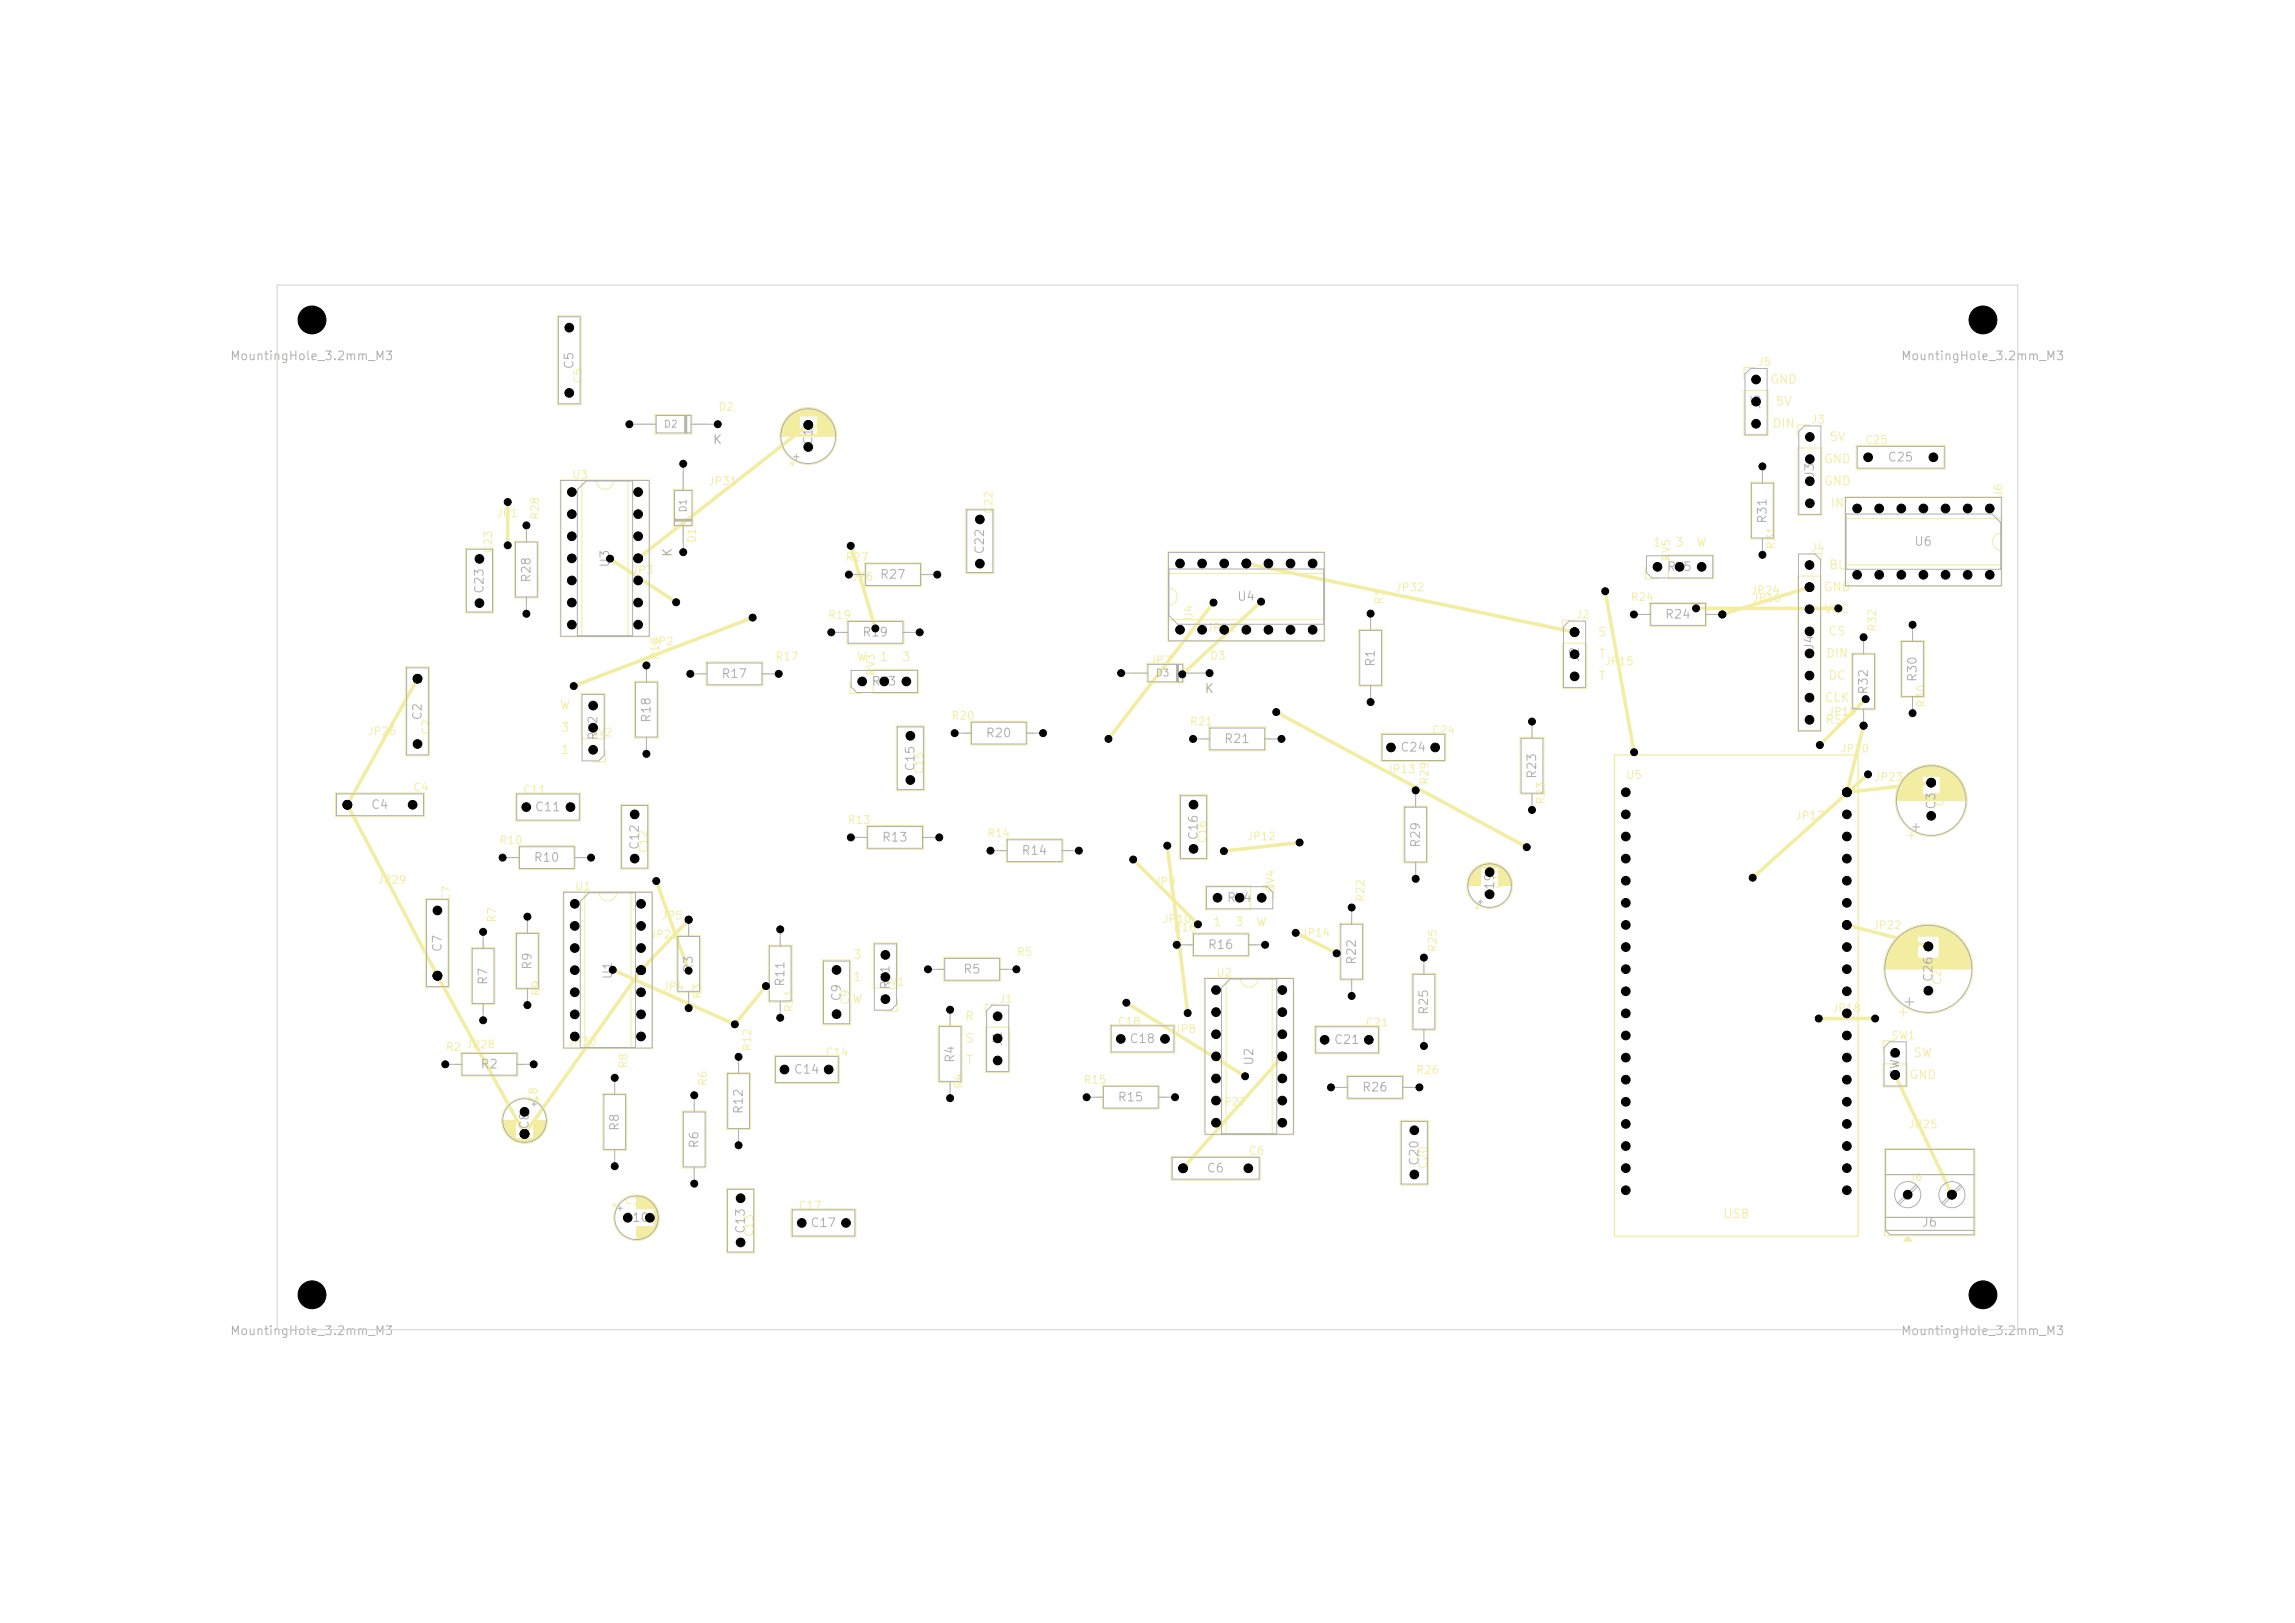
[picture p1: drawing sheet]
<svg xmlns="http://www.w3.org/2000/svg" width="297mm" height="210mm" viewBox="0 0 297 210" stroke-linecap="round" stroke-linejoin="round" font-family="sans-serif">
<defs><g id="words">
<g font-size="1.1" fill="#afafaf">
<text x="29.7" y="46.9">MountingHole_3.2mm_M3</text>
<text x="74.5" y="47.9" transform="rotate(-90 74.5 47.9)">C5</text>
<text x="245.9" y="46.9">MountingHole_3.2mm_M3</text>
<text x="228.1" y="53.1" transform="rotate(-90 228.1 53.1)">J5</text>
<text x="105.4" y="57.7" transform="rotate(-90 105.4 57.7)">C1</text>
<text x="244.2" y="60">C25</text>
<text x="235" y="61.9" transform="rotate(-90 235 61.9)">J3</text>
<text x="127.6" y="71.8" transform="rotate(-90 127.6 71.8)">C22</text>
<text x="228.9" y="67.8" transform="rotate(-90 228.9 67.8)">R31</text>
<text x="247.6" y="70.9">U6</text>
<text x="62.9" y="76.9" transform="rotate(-90 62.9 76.9)">C23</text>
<text x="68.9" y="75.5" transform="rotate(-90 68.9 75.5)">R28</text>
<text x="79.1" y="73.5" transform="rotate(-90 79.1 73.5)">U3</text>
<text x="113.8" y="75.2">R27</text>
<text x="215.6" y="74.2">RV5</text>
<text x="111.5" y="82.6">R19</text>
<text x="160" y="78">U4</text>
<text x="215.4" y="80.3">R24</text>
<text x="93.3" y="88">R17</text>
<text x="112.7" y="89">RV3</text>
<text x="178.2" y="86.4" transform="rotate(-90 178.2 86.4)">R1</text>
<text x="204.6" y="85.8" transform="rotate(-90 204.6 85.8)">J2</text>
<text x="235" y="84.2" transform="rotate(-90 235 84.2)">J4</text>
<text x="242" y="90" transform="rotate(-90 242 90)">R32</text>
<text x="248.3" y="88.3" transform="rotate(-90 248.3 88.3)">R30</text>
<text x="54.8" y="93.3" transform="rotate(-90 54.8 93.3)">C2</text>
<text x="77.6" y="95.9" transform="rotate(-90 77.6 95.9)">RV2</text>
<text x="84.5" y="93.6" transform="rotate(-90 84.5 93.6)">R18</text>
<text x="127.5" y="95.7">R20</text>
<text x="118.6" y="99.9" transform="rotate(-90 118.6 99.9)">C15</text>
<text x="158.3" y="96.4">R21</text>
<text x="181.1" y="97.5">C24</text>
<text x="199.1" y="100.9" transform="rotate(-90 199.1 100.9)">R23</text>
<text x="47.9" y="105">C4</text>
<text x="69.1" y="105.2">C11</text>
<text x="250.7" y="104.8" transform="rotate(-90 250.7 104.8)">C3</text>
<text x="69" y="111.8">R10</text>
<text x="83" y="110.1" transform="rotate(-90 83 110.1)">C12</text>
<text x="114.1" y="109.2">R13</text>
<text x="132.1" y="110.9">R14</text>
<text x="155.3" y="108.8" transform="rotate(-90 155.3 108.8)">C16</text>
<text x="184" y="109.8" transform="rotate(-90 184 109.8)">R29</text>
<text x="158.7" y="117">RV4</text>
<text x="193.6" y="116.4" transform="rotate(-90 193.6 116.4)">C19</text>
<text x="57.4" y="123.3" transform="rotate(-90 57.4 123.3)">C7</text>
<text x="69.1" y="125.6" transform="rotate(-90 69.1 125.6)">R9</text>
<text x="89.9" y="126" transform="rotate(-90 89.9 126)">R3</text>
<text x="156.2" y="123.1">R16</text>
<text x="175.7" y="124.9" transform="rotate(-90 175.7 124.9)">R22</text>
<text x="63.3" y="127.5" transform="rotate(-90 63.3 127.5)">R7</text>
<text x="79.5" y="126.8" transform="rotate(-90 79.5 126.8)">U1</text>
<text x="101.8" y="127.8" transform="rotate(-90 101.8 127.8)">R11</text>
<text x="109.1" y="129.7" transform="rotate(-90 109.1 129.7)">C9</text>
<text x="115.4" y="128.1" transform="rotate(-90 115.4 128.1)">RV1</text>
<text x="124.6" y="126.2">R5</text>
<text x="185.1" y="131.4" transform="rotate(-90 185.1 131.4)">R25</text>
<text x="250.4" y="127.1" transform="rotate(-90 250.4 127.1)">C26</text>
<text x="123.8" y="137.6" transform="rotate(-90 123.8 137.6)">R4</text>
<text x="129.9" y="135.5" transform="rotate(-90 129.9 135.5)">J1</text>
<text x="146.1" y="135.2">C18</text>
<text x="162.5" y="138" transform="rotate(-90 162.5 138)">U2</text>
<text x="172.6" y="135.4">C21</text>
<text x="62.1" y="138.5">R2</text>
<text x="102.6" y="139.2">C14</text>
<text x="144.6" y="142.8">R15</text>
<text x="176.2" y="141.5">R26</text>
<text x="246.1" y="139.5" transform="rotate(-90 246.1 139.5)">SW1</text>
<text x="68.7" y="146.2" transform="rotate(-90 68.7 146.2)">C8</text>
<text x="80.4" y="146.4" transform="rotate(-90 80.4 146.4)">R8</text>
<text x="90.7" y="148.7" transform="rotate(-90 90.7 148.7)">R6</text>
<text x="96.4" y="144.2" transform="rotate(-90 96.4 144.2)">R12</text>
<text x="156.1" y="152">C6</text>
<text x="183.8" y="150.9" transform="rotate(-90 183.8 150.9)">C20</text>
<text x="80.6" y="158.4">C10</text>
<text x="96.7" y="159.7" transform="rotate(-90 96.7 159.7)">C13</text>
<text x="104.8" y="159.1">C17</text>
<text x="248.6" y="159">J6</text>
<text x="29.7" y="173">MountingHole_3.2mm_M3</text>
<text x="245.9" y="173">MountingHole_3.2mm_M3</text>
</g>
<g font-size="1.1" fill="#f2eda1">
<text x="229" y="49.9">GND</text>
<text x="229.7" y="52.8">5V</text>
<text x="92.2" y="57.7">K</text>
<text x="229.3" y="55.6">DIN</text>
<text x="236.7" y="57.4">5V</text>
<text x="236" y="60.2">GND</text>
<text x="236" y="63.1">GND</text>
<text x="236.8" y="65.9">IN</text>
<text x="213.8" y="71">1</text>
<text x="216.7" y="71">3</text>
<text x="219.4" y="71">W</text>
<text x="87.2" y="72.2" transform="rotate(-90 87.2 72.2)">K</text>
<text x="235.9" y="76.8">GND</text>
<text x="236.6" y="73.9">BL</text>
<text x="206.7" y="82.6">S</text>
<text x="236" y="79.7">VCC</text>
<text x="236.5" y="82.5">CS</text>
<text x="110.8" y="85.8">W</text>
<text x="113.8" y="85.8">1</text>
<text x="116.6" y="85.8">3</text>
<text x="155.8" y="89.9">K</text>
<text x="206.8" y="85.5">T</text>
<text x="206.8" y="88.3">T</text>
<text x="236.2" y="85.4">DIN</text>
<text x="236.5" y="88.2">DC</text>
<text x="72.4" y="92.1">W</text>
<text x="72.5" y="95">3</text>
<text x="236.1" y="91.1">CLK</text>
<text x="236.1" y="94">RST</text>
<text x="72.5" y="97.8">1</text>
<text x="110.3" y="124.4">3</text>
<text x="156.9" y="120.1">1</text>
<text x="159.7" y="120.1">3</text>
<text x="162.5" y="120.1">W</text>
<text x="110.2" y="130.1">W</text>
<text x="110.3" y="127.2">1</text>
<text x="124.8" y="132.3">R</text>
<text x="124.8" y="135.2">S</text>
<text x="247.5" y="137">SW</text>
<text x="124.9" y="138">T</text>
<text x="247" y="139.9">GND</text>
<text x="222.9" y="157.9">USB</text>
</g>
<g font-size="1" fill="#f2eda1">
<text x="227.4" y="47.6">J5</text>
<text x="75.6" y="49.7" transform="rotate(-90 75.6 49.7)">C5</text>
<text x="92.9" y="53.4">D2</text>
<text x="106.5" y="56.7" transform="rotate(-90 106.5 56.7)">C1</text>
<text x="234.3" y="55">J3</text>
<text x="241.3" y="57.7">C25</text>
<text x="74" y="62.2">U3</text>
<text x="91.6" y="63">JP31</text>
<text x="259.4" y="64.7" transform="rotate(-90 259.4 64.7)">U6</text>
<text x="63.9" y="71.7" transform="rotate(-90 63.9 71.7)">C23</text>
<text x="64.2" y="67.2">JP1</text>
<text x="70" y="67.3" transform="rotate(-90 70 67.3)">R28</text>
<text x="90.3" y="70.3" transform="rotate(-90 90.3 70.3)">D1</text>
<text x="128.7" y="66.6" transform="rotate(-90 128.7 66.6)">C22</text>
<text x="230" y="71.2" transform="rotate(-90 230 71.2)">R31</text>
<text x="234.3" y="71.6">J4</text>
<text x="81.7" y="74.5">JP3</text>
<text x="109.4" y="72.9">R27</text>
<text x="110.2" y="75.4">JP6</text>
<text x="180.5" y="76.8">JP32</text>
<text x="216.4" y="72.7" transform="rotate(-90 216.4 72.7)">RV5</text>
<text x="226.5" y="77.1">JP24</text>
<text x="84.3" y="83.7">JP2</text>
<text x="107.1" y="80.3">R19</text>
<text x="154.6" y="80.4" transform="rotate(-90 154.6 80.4)">U4</text>
<text x="156.1" y="82">JP11</text>
<text x="179.3" y="78.3" transform="rotate(-90 179.3 78.3)">R1</text>
<text x="203.9" y="80.3">J2</text>
<text x="210.9" y="78">R24</text>
<text x="226.7" y="78.1">JP16</text>
<text x="243.1" y="81.8" transform="rotate(-90 243.1 81.8)">R32</text>
<text x="85.5" y="85.5" transform="rotate(-90 85.5 85.5)">R18</text>
<text x="100.3" y="85.7">R17</text>
<text x="113.5" y="87.5" transform="rotate(-90 113.5 87.5)">RV3</text>
<text x="148.7" y="86.2">JP7</text>
<text x="156.5" y="85.6">D3</text>
<text x="207.6" y="86.3">JP15</text>
<text x="47.5" y="95.4">JP26</text>
<text x="55.9" y="95.2" transform="rotate(-90 55.9 95.2)">C2</text>
<text x="76.3" y="95.5">RV2</text>
<text x="123" y="93.4">R20</text>
<text x="153.9" y="94.1">R21</text>
<text x="185.2" y="95.2">C24</text>
<text x="236.5" y="92.8">JP19</text>
<text x="249.4" y="91.7" transform="rotate(-90 249.4 91.7)">R30</text>
<text x="119.7" y="100.3" transform="rotate(-90 119.7 100.3)">C15</text>
<text x="179.4" y="100.3">JP13</text>
<text x="185.1" y="101.6" transform="rotate(-90 185.1 101.6)">R29</text>
<text x="210.4" y="101">U5</text>
<text x="238.1" y="97.6">JP20</text>
<text x="242.5" y="101.3">JP23</text>
<text x="53.4" y="102.6">C4</text>
<text x="67.6" y="102.9">C11</text>
<text x="109.6" y="106.9">R13</text>
<text x="200.1" y="104.2" transform="rotate(-90 200.1 104.2)">R23</text>
<text x="232.3" y="106.3">JP17</text>
<text x="251.8" y="104.5" transform="rotate(-90 251.8 104.5)">C3</text>
<text x="64.5" y="109.5">R10</text>
<text x="84" y="110.5" transform="rotate(-90 84 110.5)">C12</text>
<text x="127.7" y="108.6">R14</text>
<text x="156.3" y="109.2" transform="rotate(-90 156.3 109.2)">C16</text>
<text x="161.3" y="109">JP12</text>
<text x="48.8" y="114.6">JP29</text>
<text x="58.5" y="116.7" transform="rotate(-90 58.5 116.7)">C7</text>
<text x="64.4" y="119.5" transform="rotate(-90 64.4 119.5)">R7</text>
<text x="74.3" y="115.5">U1</text>
<text x="85.5" y="119.2">JP5</text>
<text x="149.3" y="114.8">JP9</text>
<text x="150.4" y="119.7">JP10</text>
<text x="165.2" y="115.5" transform="rotate(-90 165.2 115.5)">RV4</text>
<text x="176.8" y="116.8" transform="rotate(-90 176.8 116.8)">R22</text>
<text x="194.7" y="115.1" transform="rotate(-90 194.7 115.1)">C19</text>
<text x="84" y="121.7">JP21</text>
<text x="131.5" y="123.9">R5</text>
<text x="151.8" y="120.8">R16</text>
<text x="168.3" y="121.4">JP14</text>
<text x="186.2" y="123.3" transform="rotate(-90 186.2 123.3)">R25</text>
<text x="242.3" y="120.5">JP22</text>
<text x="70.1" y="128.9" transform="rotate(-90 70.1 128.9)">R9</text>
<text x="85.7" y="128.4">JP4</text>
<text x="91" y="129.3" transform="rotate(-90 91 129.3)">R3</text>
<text x="102.9" y="131.1" transform="rotate(-90 102.9 131.1)">R11</text>
<text x="110.1" y="130.1" transform="rotate(-90 110.1 130.1)">C9</text>
<text x="114.1" y="127.8">RV1</text>
<text x="129.2" y="130">J1</text>
<text x="157.3" y="126.6">U2</text>
<text x="237" y="131.2">JP18</text>
<text x="251.4" y="127.6" transform="rotate(-90 251.4 127.6)">C26</text>
<text x="57.6" y="136.2">R2</text>
<text x="60.2" y="135.9">JP28</text>
<text x="73.4" y="135.5">JP30</text>
<text x="97.5" y="136.1" transform="rotate(-90 97.5 136.1)">R12</text>
<text x="106.7" y="136.9">C14</text>
<text x="144.5" y="132.9">C18</text>
<text x="151.9" y="133.9">JP8</text>
<text x="176.6" y="133.1">C21</text>
<text x="244.7" y="134.7">SW1</text>
<text x="69.8" y="142.8" transform="rotate(-90 69.8 142.8)">C8</text>
<text x="81.4" y="138.3" transform="rotate(-90 81.4 138.3)">R8</text>
<text x="91.7" y="140.6" transform="rotate(-90 91.7 140.6)">R6</text>
<text x="124.8" y="141" transform="rotate(-90 124.8 141)">R4</text>
<text x="140.1" y="140.5">R15</text>
<text x="157.5" y="143.3">JP27</text>
<text x="183.2" y="139.2">R26</text>
<text x="161.5" y="149.7">C6</text>
<text x="246.9" y="146.2">JP25</text>
<text x="184.9" y="151.3" transform="rotate(-90 184.9 151.3)">C20</text>
<text x="247" y="153.1">J6</text>
<text x="80.7" y="156.1">C10</text>
<text x="97.7" y="160.1" transform="rotate(-90 97.7 160.1)">C13</text>
<text x="103.3" y="156.7">C17</text>
</g>
<g font-size=".9" fill="#afafaf">
<text x="85.8" y="55.5">D2</text>
<text x="89.1" y="66.4" transform="rotate(-90 89.1 66.4)">D1</text>
<text x="149.5" y="87.7">D3</text>
</g>
</g></defs>
<g fill="none" stroke="#f2eda1" stroke-width=".45">
<path d="M104.6 55l-22 17.2M65.7 65v5.6M79 72.3l8.5 5.6M97.4 79.9l-23.2 8.9M110.1 70.6l3.2 10.7M157 78l-13.6 17.6M161.3 72.9l42.5 8.9M163.2 77.8l-10.2 9.4M207.7 76.5l3.8 20.8M219.5 78.7h18.4M234.2 76l-11.3 3.5M54 87.8l-9 16.3 11.6 22.2 11.3 20.4 15.1-21.2 6.1-6.5"/>
<path d="M165.2 92.1l32.4 17.5M241.2 93.9l-2.2 8.6 10.9-1.2M241.4 90.5l-5.9 5.9M84.9 114l4.2 11.6M146.6 111.2l8.4 8.4M151.1 109.4l2.6 21.7M168.2 109l-9.8 1.1M239 119.7l10.6 2.8M241.7 100.2l-14.9 13.4M79.3 125.5l15.8 7 4-4.9M145.8 129.7l15.3 9.6M165.9 136.7l-12.8 14.5"/>
<path d="M167.7 120.7l5.3 2.7M235.4 131.8h7.3M245.3 139.1l7.3 15.5"/>
</g>
<g fill="none" stroke="#f2eda1" stroke-width=".14">
<path d="M72.1 40.9h3.1v11.5h-3.1zM82.6 54.9h2.2M84.8 53.6h4.8v2.6h-4.8zM88.6 53.6v2.6M88.7 53.6v2.6M88.9 53.6v2.6M89.6 54.9h2.1M101 56.4h7.2M101 56.3h7.2M101 56.2h7.2M101 56.2h2.4M101 56.1h2.4"/>
<path d="M101 56h2.4M101 55.9h2.4M101 55.8h2.4M101 55.7h2.4M101.1 55.6h2.3M101.1 55.5h2.3M101.1 55.4h2.3M101.1 55.3h2.3M101.2 55.3h2.2M101.2 55.2h2.2M101.2 55.1h2.2M101.2 55h2.2"/>
<path d="M101.3 55h2.1M101.3 54.9h2.1M101.3 54.8h2.1M101.4 54.8h2M101.4 54.7h2M101.4 54.6h2M101.5 54.6h1.9M101.5 54.5h1.9M101.6 54.4h1.8M101.6 54.3h1.8M101.7 54.3h1.7M101.7 54.2h1.7"/>
<path d="M101.8 54.1h1.6M101.8 54h1.6M101.9 54h1.5M102 53.9h1.4M102.1 53.8h5.1M102.1 53.8h5M102.1 53.7h5M102.2 53.7h4.8M102.2 53.6h4.8M102.3 53.6h4.6M102.4 53.5h4.4M102.5 53.5h4.2"/>
<path d="M102.5 59.7v.7M102.5 53.4h4.2M102.6 53.4h4M102.7 53.3h3.8M102.8 53.2h3.6M102.9 53.2h3.4M103 53.1h3.2M103.1 53.1h3M103.2 53.1h2.8M103.3 53h2.6M103.4 53h2.4M103.5 52.9h2.2"/>
<path d="M103.7 52.9h1.8M103.9 52.8h1.4M104.1 52.8h1M105.8 55h2.1M105.8 54.9h2.1M105.8 56.2h2.4M105.8 56.1h2.4M105.8 56h2.4M105.8 55.9h2.4M105.8 55.8h2.4M105.8 55.7h2.4M105.8 55.6h2.3"/>
<path d="M105.8 55.5h2.3M105.8 55.4h2.3M105.8 55.3h2.3M105.8 55.3h2.2M105.8 55.2h2.2M105.8 55.1h2.2M105.8 55h2.2M105.8 54.8h2.1M105.8 54.8h2M105.8 54.7h2M105.8 54.6h2M105.8 54.6h1.9"/>
<path d="M105.8 54.5h1.9M105.8 54.4h1.8M105.8 54.3h1.8M105.8 54.3h1.7M105.8 54.2h1.7M105.8 54.1h1.6M105.8 54h1.6M105.8 54h1.5M105.8 53.9h1.4M225.7 50.5h3.1v5.9h-3.1zM227.3 47.6h-1.6v1.5M232.7 58h3.1v8.7h-3.1z"/>
<path d="M234.2 55h-1.5v1.5M240.2 57.6h11.5v3.1h-11.5zM60.2 70.9h3.7v8.4h-3.7zM66.6 70h3.1v7.4h-3.1zM68.1 69.1v.9M68.1 77.4v.8M72.5 62.1h11.6v20.3h-11.6zM75.3 62.2h1.9a1.13 1.13 0 0 0 1.1 1.1 1.13 1.13 0 0 0 1.1-1.1h1.9v20.1h-6zM87.2 63.3h2.5v4.8h-2.5zM87.2 67.2h2.5M87.2 67.3h2.5M87.2 67.4h2.5"/>
<path d="M88.4 61.2v2.1M88.4 68.1v2.2M102.2 60h.7M111 74.3h.9M111.9 72.8h7.4v3.1h-7.4zM119.3 74.3h.8M125 65.8h3.6v8.4h-3.6zM151.1 71.4h20.3v11.6h-20.3zM151.2 74.2h20.2v6h-20.2v-1.9a1.13 1.13 0 0 0 1.1-1.1 1.13 1.13 0 0 0-1.1-1.1zM212.6 79.5h.9M212.9 73.3v1.6h1.6M213.5 78h7.3v3.1h-7.3z"/>
<path d="M215.9 71.8h5.9v3.1h-5.9zM220.9 79.5h.8M226.5 62.4h3.1v7.4h-3.1zM228.1 61.5v.9M228.1 69.8v.8M232.7 74.5h3v20.1h-3zM234.2 71.6h1.5v1.5M238.8 64.3h20.3v11.6h-20.3zM238.8 67.1h20.2v1.9a1.13 1.13 0 0 0-1.1 1.1 1.13 1.13 0 0 0 1.1 1.1v1.9h-20.2zM52.5 86.3h3.1v11.5h-3.1zM75.2 89.7h3.1v5.9h-3.1zM78.3 97v1.6h-1.5"/>
<path d="M82.1 88.1h3.1v7.4h-3.1zM83.7 87.3v.8M83.7 95.5v.9M90.5 87.2h.9M91.4 85.7h7.3v3h-7.3zM98.7 87.2h.9M108.7 81.8h.9M109.6 80.3h7.4v3.1h-7.4zM110 88.2v1.5h1.6M113 86.6h5.9v3.1h-5.9zM116 93.9h3.6v8.4h-3.6zM117 81.8h.8"/>
<path d="M124.7 94.9h.9M125.6 93.3h7.3v3.1h-7.3zM132.9 94.9h.9M146.3 87.1h2.1M148.4 85.8h4.8v2.6h-4.8zM152.3 85.8v2.6M152.4 85.8v2.6M152.5 85.8v2.6M153.2 87.1h2.2M155.6 95.6h.8M156.4 94.1h7.4v3.1h-7.4zM163.8 95.6h.9"/>
<path d="M175.8 81.4h3.1v7.4h-3.1zM177.4 80.6v.8M177.4 88.8v.9M178.7 94.9h8.4v3.6h-8.4zM196.7 95.4h3.1v7.4h-3.1zM198.3 94.5v.9M202.2 83.2h3.1v5.9h-3.1zM203.8 80.2h-1.6v1.6M239.6 84.5h3.1v7.4h-3.1zM241.2 83.6v.9M241.2 91.9v.8M246 82.9h3.1v7.3h-3.1z"/>
<path d="M247 100h5.8M247.1 99.9h5.6M247.2 99.9h5.5M247.2 99.9h5.4M247.3 99.8h5.3M247.3 99.8h5.2M247.4 99.7h5M247.5 99.7h4.9M247.5 82v.9M247.5 90.2v.9M247.6 99.6h4.7M247.6 99.6h4.6"/>
<path d="M247.7 99.5h4.4M247.8 99.5h4.3M247.9 99.4h4.1M248 99.4h3.9M248.1 99.4h3.7M248.2 99.3h3.5M248.3 99.3h3.3M248.4 99.2h3M248.5 99.2h2.8M248.7 99.1h2.5M248.9 99.1h2.1M249.1 99h1.7"/>
<path d="M249.3 99h1.2M43.4 102.6h11.5v3.1h-11.5zM55.1 116.3h3.1v11.5h-3.1zM66.2 111h.9M66.7 102.6h8.4v3.7h-8.4zM67.1 109.4h7.3v3.1h-7.3zM68.3 119.8v.9M72.9 115.4h11.6v20.3h-11.6zM74.4 111h.9M75.7 115.5h1.8a1.13 1.13 0 0 0 1.2 1.1 1.13 1.13 0 0 0 1.1-1.1h1.9v20.1h-6zM80.3 104.1h3.7v8.4h-3.7zM111.3 108.4h.9"/>
<path d="M112.2 106.8h7.3v3.1h-7.3zM119.5 108.4h.9M129.3 110.1h.9M130.2 108.5h7.4v3.1h-7.4zM137.6 110.1h.8M152.6 102.8h3.7v8.4h-3.7zM156 114.6h5.9v3.1h-5.9zM163.3 114.6h1.5v1.6M173.4 119.5h3.1v7.3h-3.1zM174.9 118.6v.9M181.7 104.3h3v7.4h-3zM183.2 103.4v.9"/>
<path d="M183.2 111.7v.8M189.9 114.5h1.7M189.9 114.6h1.7M189.9 114.4h1.7M189.9 114.3h1.7M189.9 114.2h1.7M189.9 114.1h1.7M189.9 114h1.7M190 113.9h1.6M190 113.8h1.6M190 113.7h1.6M190 113.6h1.6"/>
<path d="M190.1 113.6h1.5M190.1 113.5h1.5M190.1 113.4h1.5M190.2 113.3h1.4M190.2 113.2h1.4M190.3 113.1h1.3M190.3 113h1.3M190.4 113h1.2M190.4 112.9h1.2M190.5 112.8h1.1M190.5 112.7h1.1M190.6 112.7h1"/>
<path d="M190.6 112.6h1M190.7 112.6h.9M190.7 112.5h.9M190.8 112.5h.8M190.8 112.4h.8M190.8 117.5h.6M190.9 112.4h.7M190.9 112.3h.7M191 112.3h3.6M191 112.2h3.5M191.1 112.2h3.4M191.1 117.2v.5"/>
<path d="M191.2 112.2h3.2M191.2 112.1h3.1M191.3 112.1h3M191.4 112h2.8M191.5 112h2.6M191.5 111.9h2.5M191.6 111.9h2.3M191.8 111.8h2M191.9 111.8h1.8M192 111.8h1.5M192.2 111.7h1.2M192.5 111.7h.6"/>
<path d="M194 114.5h1.7M194 114.6h1.7M194 114.4h1.7M194 114.3h1.7M194 114.2h1.7M194 114.1h1.7M194 114.1h1.6M194 114h1.6M194 113.9h1.6M194 113.8h1.6M194 113.7h1.6M194 113.7h1.5"/>
<path d="M194 113.6h1.5M194 113.5h1.5M194 113.4h1.4M194 113.3h1.4M194 113.2h1.4M194 113.2h1.3M194 113.1h1.3M194 113h1.2M194 112.9h1.2M194 112.9h1.1M194 112.8h1.1M194 112.7h1"/>
<path d="M194 112.6h.9M194 112.5h.8M194 112.4h.7M194 112.3h.6M198.3 102.8v.8M245.3 103.5h9.2M245.3 103.6h9.2M245.3 103.4h9.2M245.3 103.3h9.2M245.3 103.2h9.2M245.3 103.1h9.2M245.4 103.1h9.1"/>
<path d="M245.4 103h9.1M245.4 102.9h9.1M245.4 102.8h9.1M245.4 102.8h3.4M245.4 102.7h3.4M245.4 102.6h3.4M245.5 102.5h3.3M245.5 102.4h3.3M245.5 102.3h3.3M245.5 102.2h3.3M245.6 102.2h3.2M245.6 102.1h3.2"/>
<path d="M245.6 102h3.2M245.6 101.9h3.2M245.7 101.9h3.1M245.7 101.8h3.1M245.7 101.7h3.1M245.8 101.7h3M245.8 101.6h3M245.8 101.5h3M245.9 101.4h2.9M245.9 101.3h2.9M246 101.3h2.8M246 101.2h2.8"/>
<path d="M246 101.1h2.8M246.1 101.1h2.7M246.1 101h2.7M246.2 100.9h2.6M246.2 100.8h2.6M246.3 100.8h2.5M246.3 100.7h2.5M246.4 100.7h2.4M246.4 100.6h2.4M246.5 100.5h2.3M246.6 100.4h6.7M246.6 100.4h6.6"/>
<path d="M246.7 100.4h6.5M246.7 100.3h6.5M246.7 100.3h6.4M246.8 100.2h6.3M246.8 100.2h6.2M246.9 108.1h.9M246.9 100.1h6.1M246.9 100.1h6M247 100h5.9M247.3 107.7v.9M247.6 120h3.9M247.7 119.9h3.7"/>
<path d="M247.9 119.9h3.4M248 119.8h3.1M248.2 119.8h2.7M248.4 119.7h2.4M248.6 119.7h1.9M248.9 119.6h1.3M251.1 102.6h3.3M251.1 102.8h3.3M251.1 102.7h3.3M251.1 102.5h3.3M251.1 102.4h3.3M251.1 102.3h3.2"/>
<path d="M251.1 102.2h3.2M251.1 102.1h3.2M251.1 102h3.1M251.1 101.9h3.1M251.1 101.8h3.1M251.1 101.7h3M251.1 101.6h3M251.1 101.5h2.9M251.1 101.4h2.9M251.1 101.3h2.8M251.1 101.2h2.8M251.1 101.2h2.7"/>
<path d="M251.1 101.1h2.7M251.1 101h2.6M251.1 100.9h2.6M251.1 100.8h2.5M251.1 100.8h2.4M251.1 100.7h2.4M251.1 100.6h2.3M251.1 100.5h2.3M251.1 100.5h2.2M58.8 137.7h.9M59.7 136.2h7.3v3.1h-7.3zM61 122.6h3.1v7.4h-3.1z"/>
<path d="M62.5 121.7v.9M62.5 130v.8M66.7 120.7h3.1v7.3h-3.1zM67 137.7h.9M68.3 128v.9M87.6 121h3.1v7.4h-3.1zM89.1 120.2v.8M89.1 128.4v.9M94 138.8h3.1v7.4h-3.1zM95.6 137.9v.9M99.4 122.3h3.1v7.4h-3.1zM100.2 136.6h8.4v3.6h-8.4z"/>
<path d="M101 121.4v.9M101 129.7v.8M106.4 124.2h3.7v8.4h-3.7zM113 122h3.1v5.9h-3.1zM116.1 129.3v1.5h-1.5M121.3 125.4h.8M121.4 132.7h3.1v7.4h-3.1zM122.1 123.9h7.4v3.1h-7.4zM123 131.8v.9M127.6 132.9h3.1v5.9h-3.1zM129.1 129.9h-1.5v1.6M129.5 125.4h.9"/>
<path d="M143.7 132.6h8.3v3.7h-8.3zM153.5 122.3h.8M154.3 120.7h7.4v3.1h-7.4zM155.9 126.5h11.5v20.3h-11.5zM158.7 126.6h1.8a1.13 1.13 0 0 0 1.2 1.1 1.13 1.13 0 0 0 1.1-1.1h1.8v20.2h-5.9zM161.7 122.3h.9M170.1 132.7h8.4v3.7h-8.4zM174.3 139.2h7.3v3h-7.3zM174.9 126.8v.9M182.7 125.9h3.1v7.4h-3.1zM184.3 125.1v.8M184.3 133.3v.9"/>
<path d="M243.7 137.7h3.1v2.9h-3.1zM243.8 125.3h11.5M243.8 125.4h11.5M243.8 125.2h11.5M243.8 125.1h11.5M243.8 125h11.5M243.9 124.9h11.4M243.9 124.8h11.4M243.9 124.8h11.3M243.9 124.7h11.3M243.9 124.6h11.3M243.9 124.5h11.3"/>
<path d="M243.9 124.4h11.3M243.9 124.3h11.3M243.9 124.2h11.3M244 124.2h11.2M244 124.2h11.1M244 124.1h11.1M244 124h11.1M244 123.9h4.2M244 123.8h4.2M244.1 123.8h4.1M244.1 123.7h4.1M244.1 123.6h4.1"/>
<path d="M244.1 123.5h4.1M244.2 123.5h4M244.2 123.4h4M244.2 123.3h4M244.3 123.2h3.9M244.3 123.1h3.9M244.3 123h3.9M244.4 123h3.8M244.4 122.9h3.8M244.4 122.8h3.8M244.5 122.8h3.7M244.5 122.7h3.7"/>
<path d="M244.5 122.6h3.7M244.6 122.6h3.6M244.6 122.5h3.6M244.6 122.4h3.6M244.7 122.4h3.5M244.7 122.3h3.5M244.8 122.2h3.4M244.8 122.1h3.4M244.9 122.1h3.3M244.9 122h3.3M245 121.9h3.2M245.1 121.8h3.1"/>
<path d="M245.1 121.7h3.1M245.2 121.7h3M245.2 121.6h3M245.3 134.7h-1.6v1.5M245.3 121.5h2.9M245.4 121.5h2.8M245.4 121.4h2.8M245.5 121.4h2.7M245.5 121.3h2.7M245.6 121.2h2.6M245.7 121.1h7.7M245.8 131h1.1"/>
<path d="M245.8 121h7.5M245.9 121h7.3M245.9 120.9h7.3M246 120.9h7.1M246.1 120.8h7M246.1 120.8h6.9M246.2 120.7h6.7M246.3 120.6h6.5M246.3 130.4v1.1M246.4 120.6h6.3M246.4 120.5h6.3M246.5 120.5h6.1"/>
<path d="M246.6 120.5h5.9M246.7 120.4h5.8M246.7 120.4h5.7M246.8 120.3h5.5M246.9 120.3h5.3M247 120.2h5.1M247.1 120.2h4.9M247.2 120.1h4.7M247.3 120.1h4.5M247.4 120.1h4.3M247.5 120h4.1M251 122h3.2"/>
<path d="M251 123.9h4.1M251 123.8h4.1M251 123.7h4M251 123.6h4M251 123.5h4M251 123.4h3.9M251 123.3h3.9M251 123.2h3.9M251 123.2h3.8M251 123.1h3.8M251 123h3.8M251 122.9h3.7"/>
<path d="M251 122.8h3.7M251 122.8h3.6M251 122.7h3.6M251 122.6h3.6M251 122.5h3.5M251 122.4h3.5M251 122.4h3.4M251 122.3h3.4M251 122.2h3.3M251 122.1h3.3M251 122.1h3.2M251 121.9h3.1"/>
<path d="M251 121.8h3M251 121.7h3M251 121.7h2.9M251 121.6h2.9M251 121.5h2.8M251 121.5h2.7M251 121.4h2.7M251 121.3h2.6M251 121.2h2.5M65 145h1.7M65 145.1h1.7M65 145.2h1.7"/>
<path d="M65 145.3h1.7M65 145.4h1.7M65 145.5h1.7M65 145.6h1.7M65.1 145.7h1.6M65.1 145.8h1.6M65.1 145.9h1.6M65.1 146h1.6M65.2 146h1.5M65.2 146.1h1.5M65.2 146.2h1.5M65.3 146.3h1.4"/>
<path d="M65.3 146.4h1.4M65.4 146.4h1.3M65.4 146.5h1.3M65.4 146.6h1.3M65.5 146.6h1.2M65.5 146.7h1.2M65.6 146.7h1.1M65.6 146.8h1.1M65.7 146.9h1M65.7 147h1M65.8 147h.9M65.8 147.1h.9"/>
<path d="M65.9 147.1h.8M65.9 147.2h.8M66 147.2h.7M66.1 147.3h3.6M66.1 147.3h3.5M66.2 147.4h3.4M66.3 147.4h3.2M66.3 147.5h3.1M66.4 147.5h3M66.5 147.6h2.8M66.6 147.6h2.6M66.6 147.6h2.5"/>
<path d="M66.7 147.7h2.3M66.9 147.7h2M67 147.8h1.8M67.1 147.8h1.5M67.3 147.9h1.2M67.6 147.9h.6M69.1 145h1.7M69.1 146.7h1.1M69.1 145.1h1.7M69.1 145.2h1.7M69.1 145.3h1.7M69.1 145.4h1.7"/>
<path d="M69.1 145.5h1.6M69.1 145.6h1.6M69.1 145.7h1.6M69.1 145.8h1.6M69.1 145.9h1.5M69.1 146h1.5M69.1 146.1h1.5M69.1 146.2h1.4M69.1 146.3h1.4M69.1 146.4h1.3M69.1 146.5h1.3M69.1 146.6h1.2"/>
<path d="M69.1 146.7h1.2M69.1 146.8h1.1M69.1 146.8h1M69.1 146.9h1M69.1 147h.9M69.1 147.1h.8M69.1 147.2h.7M69.1 147.2h.6M69.3 142.1h.5M69.5 141.8v.6M78 141.5h3.1v7.4h-3.1zM79.2 155.9h.6"/>
<path d="M79.5 155.6v.6M79.6 140.6v.9M79.6 148.9v.8M82.4 154.7v1.7M82.4 158.7v1.8M82.5 154.7v1.7M82.5 158.7v1.8M82.6 154.7v1.7M82.6 158.7v1.8M82.7 154.7v1.7M82.7 158.7v1.8M82.8 154.7v1.7"/>
<path d="M82.8 158.7v1.8M82.8 158.7v1.7M82.9 154.7v1.7M82.9 158.7v1.7M83 154.7v1.7M83 158.7v1.7M83.1 154.8v1.6M83.1 158.7v1.7M83.2 154.8v1.6M83.2 158.7v1.7M83.3 154.8v1.6M83.3 158.7v1.6"/>
<path d="M83.4 154.8v1.6M83.4 158.7v1.6M83.4 154.9v1.5M83.5 154.9v1.5M83.5 158.7v1.6M83.5 158.7v1.5M83.6 154.9v1.5M83.6 158.7v1.5M83.6 155v1.4M83.7 155v1.4M83.7 158.7v1.5M83.8 155v1.4"/>
<path d="M83.8 158.7v1.4M83.8 155.1v1.3M83.9 155.1v1.3M83.9 158.7v1.4M83.9 158.7v1.3M84 155.2v1.2M84 158.7v1.3M84.1 155.2v1.2M84.1 158.7v1.2M84.2 155.3v1.1M84.2 158.7v1.2M84.2 158.7v1.1"/>
<path d="M84.3 155.4v1M84.3 158.7v1.1M84.3 158.7v1M84.4 155.5v.9M84.4 158.7v1M84.4 158.7v.9M84.5 155.6v.8M84.5 158.7v.9M84.5 158.7v.8M84.6 155.7v.7M84.6 158.7v.8M84.6 158.7v.7"/>
<path d="M84.7 155.8v3.6M84.7 155.8v3.5M84.8 155.9v3.4M84.8 155.9v3.3M84.8 156v3.1M84.9 156.1v3M84.9 156.2v2.8M85 156.2v2.7M85 156.3v2.5M85.1 156.4v2.3M85.1 156.5v2.1M85.2 156.7v1.8"/>
<path d="M85.2 156.8v1.5M85.2 157v1.2M85.3 157.3v.6M88.3 143.8h3.1v7.3h-3.1zM89.8 142.9v.9M89.8 151.1v.9M94 153.8h3.7v8.3h-3.7zM95.6 146.2v.8M102.4 156.4h8.4v3.7h-8.4zM123 140.1v.8M141.8 142h.9M142.7 140.4h7.3v3.1h-7.3z"/>
<path d="M150 142h.9M151.6 149.6h11.5v3.1h-11.5zM173.4 140.7h.9M181.2 145h3.7v8.3h-3.7zM181.6 140.7h.9M243.9 152h11.7M243.9 157.5h11.7M243.9 159.2h11.7M246.5 159.9h-2.6v-11.3h11.7v11.3h-8.4"/>
<circle cx="104.6" cy="56.4" r="3.7"/>
<circle cx="192.8" cy="114.6" r="2.95"/>
<circle cx="249.9" cy="103.6" r="4.6"/>
<circle cx="249.6" cy="125.4" r="5.8"/>
<circle cx="67.9" cy="145" r="2.95"/>
<circle cx="82.4" cy="157.6" r="2.95"/>
</g>
<path d="M246.9 159.9l.5 .7h-1z" fill="#f2eda1" stroke="#f2eda1" stroke-width=".14"/>
<path d="M208.9 97.7h31.6v62.3h-31.6z" fill="none" stroke="#f2eda1" stroke-width=".17"/>
<g fill="none" stroke="#afafaf" stroke-width=".13">
<path d="M72.3 41h2.8v11.3h-2.8zM81.4 54.9h3.5M84.9 53.8h4.5v2.2h-4.5zM88.6 53.8v2.2M88.7 53.8v2.2M88.9 53.8v2.2M89.4 54.9h3.5M102.7 59.1h.7M103.1 58.8v.7M225.8 48.4l.7-.7h2.2v8.6h-2.9zM232.8 55.8l.7-.7h2.1v11.5h-2.8zM240.4 57.8h11.2v2.8h-11.2z"/>
<path d="M60.4 71.1h3.3v8.1h-3.3zM66.7 70.2h2.8v7h-2.8zM68.1 68v2.2M68.1 77.2v2.2M72.6 62.2h11.4v20.1h-11.4zM75.8 62.2h6.1v20.1h-7.2v-18.9zM87.3 63.5h2.2v4.5h-2.2zM87.3 67.2h2.2M87.3 67.3h2.2M87.3 67.4h2.2M88.4 60v3.5M88.4 68v3.5"/>
<path d="M109.9 74.3h2.1M112 72.9h7.1v2.9h-7.1zM119.1 74.3h2.2M125.1 66h3.4v8.1h-3.4zM151.2 71.5h20.2v11.4h-20.2zM151.3 73.6h20v7.2h-18.9l-1.1-1.1zM177.4 79.4v2.2M211.4 79.5h2.2M213.1 71.9h8.5v2.9h-7.8l-.7-.7zM213.6 78.1h7.1v2.8h-7.1zM220.7 79.5h2.2M226.7 62.5h2.8v7.1h-2.8z"/>
<path d="M228.1 60.3v2.2M228.1 69.6v2.2M232.7 71.7h2.2l.7 .7v22.2h-2.9zM238.8 64.4h20.2v11.4h-20.2zM238.9 66.5h18.9l1.1 1.1v6.1h-20zM52.6 86.4h2.8v11.3h-2.8zM75.3 89.9h2.9v7.8l-.7 .8h-2.2zM82.2 88.3h2.9v7.1h-2.9zM83.7 86.1v2.2M83.7 95.4v2.1M89.3 87.2h2.2M91.5 85.8h7.1v2.8h-7.1z"/>
<path d="M98.6 87.2h2.2M107.6 81.8h2.2M109.8 80.4h7v2.8h-7zM110.1 86.7h8.6v2.9h-7.8l-.8-.7zM116.1 94.1h3.4v8.1h-3.4zM116.8 81.8h2.2M123.5 94.9h2.2M125.7 93.5h7.1v2.8h-7.1zM132.8 94.9h2.2M145.1 87.1h3.5M148.6 86h4.5v2.2h-4.5zM152.3 86v2.2"/>
<path d="M152.4 86v2.2M152.5 86v2.2M153.1 87.1h3.4M154.4 95.6h2.2M156.6 94.2h7.1v2.8h-7.1zM163.7 95.6h2.1M176 81.6h2.8v7.1h-2.8zM177.4 88.7v2.1M178.9 95h8.1v3.4h-8.1zM196.9 95.5h2.8v7.1h-2.8zM198.3 93.4v2.1M203.1 80.4h2.1v8.5h-2.9v-7.8z"/>
<path d="M239.8 84.6h2.8v7.1h-2.8zM241.2 82.5v2.1M241.2 91.7v2.2M246.1 83h2.8v7.1h-2.8zM247.5 80.8v2.2M247.5 90.1v2.2M43.5 102.7h11.3v2.8h-11.3zM55.2 116.4h2.8v11.3h-2.8zM65 111h2.2M66.9 102.7h8.1v3.4h-8.1zM67.2 109.6h7.1v2.8h-7.1zM68.3 118.6v2.2"/>
<path d="M72.9 115.5h11.5v20.1h-11.5zM74.3 111h2.2M75.1 116.6l1.1-1.1h6v20h-7.1zM80.4 104.2h3.4v8.1h-3.4zM89.1 119v2.2M110.1 108.4h2.2M112.3 106.9h7.1v2.9h-7.1zM119.4 108.4h2.2M128.2 110.1h2.2M130.4 108.7h7v2.8h-7zM137.4 110.1h2.2M152.8 103h3.3v8.1h-3.3z"/>
<path d="M156.1 114.7h7.9l.7 .8v2.1h-8.6zM173.5 119.6h2.8v7.1h-2.8zM174.9 117.4v2.2M181.8 104.4h2.8v7.1h-2.8zM183.2 102.3v2.1M183.2 111.5v2.2M191.3 116.7h.5M191.6 116.4v.6M198.3 102.6v2.2M247.5 107h.9M248 106.6v.9M57.6 137.7h2.2"/>
<path d="M59.8 136.3h7.1v2.8h-7.1zM61.1 122.7h2.8v7.1h-2.8zM62.5 120.6v2.1M62.5 129.8v2.2M66.8 120.8h2.9v7.1h-2.9zM66.9 137.7h2.2M68.3 127.9v2.2M79.6 139.5v2.1M87.7 121.2h2.8v7.1h-2.8zM89.1 128.3v2.1M94.2 138.9h2.8v7.1h-2.8zM95.6 136.7v2.2"/>
<path d="M99.6 122.4h2.8v7.1h-2.8zM100.4 136.7h8.1v3.4h-8.1zM101 120.3v2.1M101 129.5v2.2M106.6 124.4h3.4v8.1h-3.4zM113.2 122.1h2.8v7.9l-.7 .7h-2.1zM120.1 125.4h2.2M121.5 132.8h2.9v7.1h-2.9zM122.3 124h7.1v2.8h-7.1zM123 130.7v2.1M123 139.9v2.2M127.7 130.8l.7-.7h2.1v8.6h-2.8z"/>
<path d="M129.4 125.4h2.1M143.8 132.7h8.1v3.4h-8.1zM152.3 122.3h2.2M154.5 120.8h7.1v2.9h-7.1zM155.9 126.6h11.5v20.2h-11.5zM158.1 127.8l1.1-1.1h6v20h-7.1zM161.6 122.3h2.1M170.3 132.9h8.1v3.3h-8.1zM174.4 139.3h7.1v2.8h-7.1zM174.9 126.7v2.2M182.9 126.1h2.8v7.1h-2.8zM184.3 123.9v2.2"/>
<path d="M184.3 133.2v2.1M243.8 135.5l.7-.7h2.2v5.7h-2.9zM246.5 129.6h1.2M247.1 129.1v1.1M68.8 142.9h.6M69.1 142.6v.6M78.1 141.6h2.9v7.1h-2.9zM79.6 148.7v2.2M80 156.3h.5M80.2 156.1v.5M88.4 143.9h2.9v7.1h-2.9zM89.8 141.7v2.2"/>
<path d="M89.8 151v2.2M94.2 153.9h3.3v8.1h-3.3zM95.6 146v2.2M102.5 156.6h8.1v3.3h-8.1zM140.6 142h2.2M142.8 140.6h7.1v2.8h-7.1zM149.9 142h2.2M151.7 149.8h11.3v2.8h-11.3zM172.2 140.7h2.2M181.3 145.1h3.4v8.1h-3.4zM181.5 140.7h2.2M244 148.7h11.5v11.1h-10.9l-.6-.6z"/>
<path d="M244 152h11.5M244 157.5h11.5M244 159.2h11.5M248 153.3l-2.4 2.4M248.2 153.5l-2.4 2.4M253.7 153.3l-2.4 2.4M253.9 153.5l-2.4 2.4"/>
<circle cx="104.6" cy="56.4" r="3.5"/>
<circle cx="192.8" cy="114.6" r="2.82"/>
<circle cx="249.9" cy="103.6" r="4.5"/>
<circle cx="249.6" cy="125.4" r="5.6"/>
<circle cx="67.9" cy="145" r="2.82"/>
<circle cx="82.4" cy="157.6" r="2.82"/>
<circle cx="246.9" cy="154.6" r="1.69"/>
<circle cx="252.6" cy="154.6" r="1.69"/>
</g>
<path d="M35.9 36.9h225.2v135.1h-225.2z" fill="none" stroke="#d0d2cd" stroke-width=".13"/>
<g fill="#000" stroke="#000" stroke-width=".13">
<circle cx="40.4" cy="41.4" r="1.8"/>
<circle cx="73.7" cy="42.4" r=".56"/>
<circle cx="73.7" cy="50.8" r=".56"/>
<circle cx="81.4" cy="54.9" r=".45"/>
<circle cx="92.9" cy="54.9" r=".45"/>
<circle cx="104.6" cy="57.8" r=".56"/>
<circle cx="104.6" cy="55" r=".56"/>
<circle cx="227.3" cy="54.8" r=".56"/>
<circle cx="227.3" cy="49.1" r=".56"/>
<circle cx="227.3" cy="52" r=".56"/>
<circle cx="234.2" cy="59.4" r=".56"/>
<circle cx="234.2" cy="56.5" r=".56"/>
<circle cx="241.8" cy="59.2" r=".56"/>
<circle cx="250.2" cy="59.2" r=".56"/>
<circle cx="256.6" cy="41.4" r="1.8"/>
<circle cx="62" cy="78" r=".56"/>
<circle cx="62" cy="72.3" r=".56"/>
<circle cx="65.7" cy="70.6" r=".45"/>
<circle cx="65.7" cy="65" r=".45"/>
<circle cx="68.1" cy="79.4" r=".45"/>
<circle cx="68.1" cy="68" r=".45"/>
<circle cx="74" cy="78" r=".56"/>
<circle cx="74" cy="69.4" r=".56"/>
<circle cx="74" cy="63.7" r=".56"/>
<circle cx="74" cy="72.2" r=".56"/>
<circle cx="74" cy="75.1" r=".56"/>
<circle cx="74" cy="66.5" r=".56"/>
<circle cx="79" cy="72.3" r=".45"/>
<circle cx="82.6" cy="69.4" r=".56"/>
<circle cx="82.6" cy="78" r=".56"/>
<circle cx="82.6" cy="63.7" r=".56"/>
<circle cx="82.6" cy="72.2" r=".56"/>
<circle cx="82.6" cy="75.1" r=".56"/>
<circle cx="82.6" cy="66.5" r=".56"/>
<circle cx="87.5" cy="77.9" r=".45"/>
<circle cx="88.4" cy="60" r=".45"/>
<circle cx="88.4" cy="71.5" r=".45"/>
<circle cx="97.4" cy="79.9" r=".45"/>
<circle cx="109.9" cy="74.3" r=".45"/>
<circle cx="110.1" cy="70.6" r=".45"/>
<circle cx="121.3" cy="74.3" r=".45"/>
<circle cx="126.8" cy="72.9" r=".56"/>
<circle cx="126.8" cy="67.2" r=".56"/>
<circle cx="152.7" cy="72.9" r=".56"/>
<circle cx="155.6" cy="72.9" r=".56"/>
<circle cx="157" cy="78" r=".45"/>
<circle cx="158.4" cy="72.9" r=".56"/>
<circle cx="161.3" cy="72.9" r=".56"/>
<circle cx="163.2" cy="77.8" r=".45"/>
<circle cx="164.2" cy="72.9" r=".56"/>
<circle cx="167" cy="72.9" r=".56"/>
<circle cx="169.9" cy="72.9" r=".56"/>
<circle cx="177.4" cy="79.4" r=".45"/>
<circle cx="207.7" cy="76.5" r=".45"/>
<circle cx="211.4" cy="79.5" r=".45"/>
<circle cx="214.5" cy="73.3" r=".56"/>
<circle cx="217.4" cy="73.3" r=".56"/>
<circle cx="219.5" cy="78.7" r=".45"/>
<circle cx="220.2" cy="73.3" r=".56"/>
<circle cx="222.9" cy="79.5" r=".45"/>
<circle cx="228.1" cy="60.3" r=".45"/>
<circle cx="228.1" cy="71.8" r=".45"/>
<circle cx="234.2" cy="76" r=".56"/>
<circle cx="234.2" cy="78.8" r=".56"/>
<circle cx="234.2" cy="73.1" r=".56"/>
<circle cx="234.2" cy="65.1" r=".56"/>
<circle cx="234.2" cy="62.3" r=".56"/>
<circle cx="237.9" cy="78.7" r=".45"/>
<circle cx="240.3" cy="74.4" r=".56"/>
<circle cx="240.3" cy="65.8" r=".56"/>
<circle cx="243.2" cy="74.4" r=".56"/>
<circle cx="243.2" cy="65.8" r=".56"/>
<circle cx="246.1" cy="74.4" r=".56"/>
<circle cx="246.1" cy="65.8" r=".56"/>
<circle cx="248.9" cy="74.4" r=".56"/>
<circle cx="248.9" cy="65.8" r=".56"/>
<circle cx="251.8" cy="74.4" r=".56"/>
<circle cx="251.8" cy="65.8" r=".56"/>
<circle cx="254.6" cy="74.4" r=".56"/>
<circle cx="254.6" cy="65.8" r=".56"/>
<circle cx="257.5" cy="74.4" r=".56"/>
<circle cx="257.5" cy="65.8" r=".56"/>
<circle cx="54" cy="87.8" r=".56"/>
<circle cx="54" cy="96.3" r=".56"/>
<circle cx="74" cy="80.8" r=".56"/>
<circle cx="74.2" cy="88.8" r=".45"/>
<circle cx="76.8" cy="97" r=".56"/>
<circle cx="76.8" cy="91.3" r=".56"/>
<circle cx="76.8" cy="94.2" r=".56"/>
<circle cx="82.6" cy="80.8" r=".56"/>
<circle cx="83.7" cy="86.1" r=".45"/>
<circle cx="83.7" cy="97.5" r=".45"/>
<circle cx="89.3" cy="87.2" r=".45"/>
<circle cx="100.8" cy="87.2" r=".45"/>
<circle cx="107.6" cy="81.8" r=".45"/>
<circle cx="111.6" cy="88.2" r=".56"/>
<circle cx="113.3" cy="81.3" r=".45"/>
<circle cx="114.4" cy="88.2" r=".56"/>
<circle cx="117.3" cy="88.2" r=".56"/>
<circle cx="117.8" cy="95.2" r=".56"/>
<circle cx="119" cy="81.8" r=".45"/>
<circle cx="123.5" cy="94.9" r=".45"/>
<circle cx="135" cy="94.9" r=".45"/>
<circle cx="143.4" cy="95.6" r=".45"/>
<circle cx="145.1" cy="87.1" r=".45"/>
<circle cx="152.7" cy="81.5" r=".56"/>
<circle cx="153" cy="87.2" r=".45"/>
<circle cx="154.4" cy="95.6" r=".45"/>
<circle cx="155.6" cy="81.5" r=".56"/>
<circle cx="156.5" cy="87.1" r=".45"/>
<circle cx="158.4" cy="81.5" r=".56"/>
<circle cx="161.3" cy="81.5" r=".56"/>
<circle cx="164.2" cy="81.5" r=".56"/>
<circle cx="165.2" cy="92.1" r=".45"/>
<circle cx="165.8" cy="95.6" r=".45"/>
<circle cx="167" cy="81.5" r=".56"/>
<circle cx="169.9" cy="81.5" r=".56"/>
<circle cx="177.4" cy="90.8" r=".45"/>
<circle cx="180" cy="96.7" r=".56"/>
<circle cx="185.7" cy="96.7" r=".56"/>
<circle cx="198.3" cy="93.4" r=".45"/>
<circle cx="203.8" cy="84.7" r=".56"/>
<circle cx="203.8" cy="87.5" r=".56"/>
<circle cx="203.8" cy="81.8" r=".56"/>
<circle cx="211.5" cy="97.3" r=".45"/>
<circle cx="234.2" cy="84.6" r=".56"/>
<circle cx="234.2" cy="93.1" r=".56"/>
<circle cx="234.2" cy="90.3" r=".56"/>
<circle cx="234.2" cy="81.7" r=".56"/>
<circle cx="234.2" cy="87.4" r=".56"/>
<circle cx="235.5" cy="96.4" r=".45"/>
<circle cx="241.2" cy="93.9" r=".45"/>
<circle cx="241.2" cy="82.5" r=".45"/>
<circle cx="241.4" cy="90.5" r=".45"/>
<circle cx="247.5" cy="80.8" r=".45"/>
<circle cx="247.5" cy="92.3" r=".45"/>
<circle cx="45" cy="104.1" r=".56"/>
<circle cx="53.4" cy="104.1" r=".56"/>
<circle cx="56.6" cy="117.8" r=".56"/>
<circle cx="65" cy="111" r=".45"/>
<circle cx="68.1" cy="104.4" r=".56"/>
<circle cx="68.3" cy="118.6" r=".45"/>
<circle cx="73.8" cy="104.4" r=".56"/>
<circle cx="74.4" cy="119.8" r=".56"/>
<circle cx="74.4" cy="117" r=".56"/>
<circle cx="76.5" cy="111" r=".45"/>
<circle cx="82.1" cy="105.4" r=".56"/>
<circle cx="82.1" cy="111.1" r=".56"/>
<circle cx="83" cy="119.8" r=".56"/>
<circle cx="83" cy="117" r=".56"/>
<circle cx="84.9" cy="114" r=".45"/>
<circle cx="89.1" cy="119" r=".45"/>
<circle cx="110.1" cy="108.4" r=".45"/>
<circle cx="117.8" cy="100.9" r=".56"/>
<circle cx="121.6" cy="108.4" r=".45"/>
<circle cx="128.2" cy="110.1" r=".45"/>
<circle cx="139.6" cy="110.1" r=".45"/>
<circle cx="146.6" cy="111.2" r=".45"/>
<circle cx="151.1" cy="109.4" r=".45"/>
<circle cx="154.5" cy="109.8" r=".56"/>
<circle cx="154.5" cy="104.1" r=".56"/>
<circle cx="155" cy="119.6" r=".45"/>
<circle cx="157.6" cy="116.2" r=".56"/>
<circle cx="158.4" cy="110.1" r=".45"/>
<circle cx="160.4" cy="116.2" r=".56"/>
<circle cx="163.3" cy="116.2" r=".56"/>
<circle cx="168.2" cy="109" r=".45"/>
<circle cx="174.9" cy="117.4" r=".45"/>
<circle cx="183.2" cy="113.7" r=".45"/>
<circle cx="183.2" cy="102.3" r=".45"/>
<circle cx="192.8" cy="115.7" r=".56"/>
<circle cx="192.8" cy="112.9" r=".56"/>
<circle cx="197.6" cy="109.6" r=".45"/>
<circle cx="198.3" cy="104.8" r=".45"/>
<circle cx="210.4" cy="108.2" r=".56"/>
<circle cx="210.4" cy="116.8" r=".56"/>
<circle cx="210.4" cy="105.4" r=".56"/>
<circle cx="210.4" cy="102.5" r=".56"/>
<circle cx="210.4" cy="114" r=".56"/>
<circle cx="210.4" cy="119.7" r=".56"/>
<circle cx="210.4" cy="111.1" r=".56"/>
<circle cx="226.8" cy="113.6" r=".45"/>
<circle cx="239" cy="108.2" r=".56"/>
<circle cx="239" cy="116.8" r=".56"/>
<circle cx="239" cy="105.4" r=".56"/>
<circle cx="239" cy="102.5" r=".56"/>
<circle cx="239" cy="114" r=".56"/>
<circle cx="239" cy="111.1" r=".56"/>
<circle cx="239" cy="119.7" r=".56"/>
<circle cx="241.7" cy="100.2" r=".45"/>
<circle cx="249.9" cy="101.3" r=".56"/>
<circle cx="249.9" cy="105.6" r=".56"/>
<circle cx="56.6" cy="126.3" r=".56"/>
<circle cx="57.6" cy="137.7" r=".45"/>
<circle cx="62.5" cy="120.6" r=".45"/>
<circle cx="62.5" cy="132" r=".45"/>
<circle cx="68.3" cy="130.1" r=".45"/>
<circle cx="69.1" cy="137.7" r=".45"/>
<circle cx="74.4" cy="128.4" r=".56"/>
<circle cx="74.4" cy="131.3" r=".56"/>
<circle cx="74.4" cy="134.1" r=".56"/>
<circle cx="74.4" cy="125.5" r=".56"/>
<circle cx="74.4" cy="122.7" r=".56"/>
<circle cx="79.3" cy="125.5" r=".45"/>
<circle cx="79.6" cy="139.5" r=".45"/>
<circle cx="83" cy="128.4" r=".56"/>
<circle cx="83" cy="131.3" r=".56"/>
<circle cx="83" cy="134.1" r=".56"/>
<circle cx="83" cy="122.7" r=".56"/>
<circle cx="83" cy="125.5" r=".56"/>
<circle cx="89.1" cy="125.6" r=".45"/>
<circle cx="89.1" cy="130.4" r=".45"/>
<circle cx="95.1" cy="132.5" r=".45"/>
<circle cx="95.6" cy="136.7" r=".45"/>
<circle cx="99.1" cy="127.6" r=".45"/>
<circle cx="101" cy="120.3" r=".45"/>
<circle cx="101" cy="131.7" r=".45"/>
<circle cx="101.5" cy="138.4" r=".56"/>
<circle cx="107.2" cy="138.4" r=".56"/>
<circle cx="108.3" cy="125.5" r=".56"/>
<circle cx="108.3" cy="131.2" r=".56"/>
<circle cx="114.6" cy="129.3" r=".56"/>
<circle cx="114.6" cy="123.6" r=".56"/>
<circle cx="114.6" cy="126.4" r=".56"/>
<circle cx="120.1" cy="125.4" r=".45"/>
<circle cx="123" cy="130.7" r=".45"/>
<circle cx="129.1" cy="137.2" r=".56"/>
<circle cx="129.1" cy="131.5" r=".56"/>
<circle cx="129.1" cy="134.4" r=".56"/>
<circle cx="131.5" cy="125.4" r=".45"/>
<circle cx="145" cy="134.4" r=".56"/>
<circle cx="145.8" cy="129.7" r=".45"/>
<circle cx="150.8" cy="134.4" r=".56"/>
<circle cx="152.3" cy="122.3" r=".45"/>
<circle cx="153.7" cy="131.1" r=".45"/>
<circle cx="157.4" cy="133.8" r=".56"/>
<circle cx="157.4" cy="131" r=".56"/>
<circle cx="157.4" cy="128.1" r=".56"/>
<circle cx="157.4" cy="136.7" r=".56"/>
<circle cx="157.4" cy="139.5" r=".56"/>
<circle cx="161.1" cy="139.3" r=".45"/>
<circle cx="163.7" cy="122.3" r=".45"/>
<circle cx="165.9" cy="136.7" r=".56"/>
<circle cx="165.9" cy="133.8" r=".56"/>
<circle cx="165.9" cy="128.1" r=".56"/>
<circle cx="165.9" cy="131" r=".56"/>
<circle cx="165.9" cy="139.5" r=".56"/>
<circle cx="167.7" cy="120.7" r=".45"/>
<circle cx="171.4" cy="134.5" r=".56"/>
<circle cx="173" cy="123.4" r=".45"/>
<circle cx="174.9" cy="128.9" r=".45"/>
<circle cx="177.1" cy="134.5" r=".56"/>
<circle cx="184.3" cy="123.9" r=".45"/>
<circle cx="184.3" cy="135.3" r=".45"/>
<circle cx="210.4" cy="139.7" r=".56"/>
<circle cx="210.4" cy="131.1" r=".56"/>
<circle cx="210.4" cy="122.5" r=".56"/>
<circle cx="210.4" cy="125.4" r=".56"/>
<circle cx="210.4" cy="134" r=".56"/>
<circle cx="210.4" cy="136.8" r=".56"/>
<circle cx="210.4" cy="128.3" r=".56"/>
<circle cx="235.4" cy="131.8" r=".45"/>
<circle cx="239" cy="139.7" r=".56"/>
<circle cx="239" cy="131.1" r=".56"/>
<circle cx="239" cy="122.5" r=".56"/>
<circle cx="239" cy="125.4" r=".56"/>
<circle cx="239" cy="134" r=".56"/>
<circle cx="239" cy="136.8" r=".56"/>
<circle cx="239" cy="128.3" r=".56"/>
<circle cx="242.7" cy="131.8" r=".45"/>
<circle cx="245.3" cy="139.1" r=".56"/>
<circle cx="245.3" cy="136.2" r=".56"/>
<circle cx="249.6" cy="122.5" r=".56"/>
<circle cx="249.6" cy="128.2" r=".56"/>
<circle cx="67.9" cy="146.7" r=".56"/>
<circle cx="67.9" cy="143.9" r=".56"/>
<circle cx="79.6" cy="150.9" r=".45"/>
<circle cx="81.2" cy="157.6" r=".56"/>
<circle cx="84.1" cy="157.6" r=".56"/>
<circle cx="89.8" cy="141.7" r=".45"/>
<circle cx="89.8" cy="153.2" r=".45"/>
<circle cx="95.6" cy="148.2" r=".45"/>
<circle cx="95.8" cy="155" r=".56"/>
<circle cx="103.8" cy="158.2" r=".56"/>
<circle cx="109.5" cy="158.2" r=".56"/>
<circle cx="123" cy="142.1" r=".45"/>
<circle cx="140.6" cy="142" r=".45"/>
<circle cx="152.1" cy="142" r=".45"/>
<circle cx="153.1" cy="151.2" r=".56"/>
<circle cx="157.4" cy="142.4" r=".56"/>
<circle cx="157.4" cy="145.3" r=".56"/>
<circle cx="161.5" cy="151.2" r=".56"/>
<circle cx="165.9" cy="142.4" r=".56"/>
<circle cx="165.9" cy="145.3" r=".56"/>
<circle cx="172.2" cy="140.7" r=".45"/>
<circle cx="183" cy="152" r=".56"/>
<circle cx="183" cy="146.3" r=".56"/>
<circle cx="183.7" cy="140.7" r=".45"/>
<circle cx="210.4" cy="148.3" r=".56"/>
<circle cx="210.4" cy="145.4" r=".56"/>
<circle cx="210.4" cy="142.6" r=".56"/>
<circle cx="210.4" cy="154" r=".56"/>
<circle cx="210.4" cy="151.2" r=".56"/>
<circle cx="239" cy="148.3" r=".56"/>
<circle cx="239" cy="145.4" r=".56"/>
<circle cx="239" cy="142.6" r=".56"/>
<circle cx="239" cy="154" r=".56"/>
<circle cx="239" cy="151.2" r=".56"/>
<circle cx="246.9" cy="154.6" r=".56"/>
<circle cx="252.6" cy="154.6" r=".56"/>
<circle cx="40.4" cy="167.5" r="1.8"/>
<circle cx="95.8" cy="160.8" r=".56"/>
<circle cx="256.6" cy="167.5" r="1.8"/>
</g>
<use href="#words"/>
</svg>
